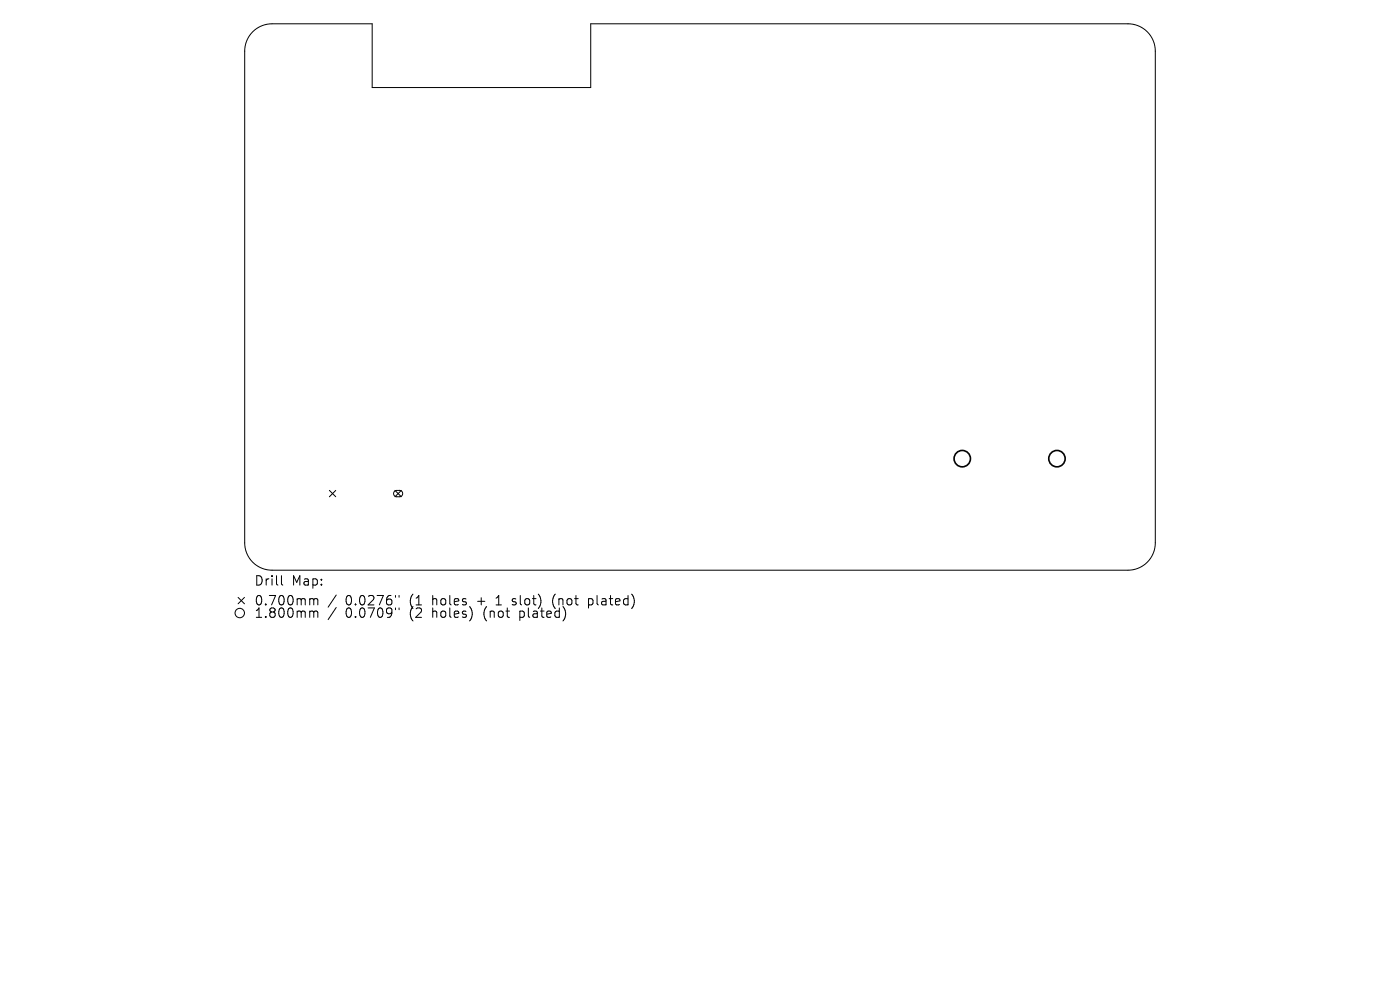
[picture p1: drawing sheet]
<svg xmlns="http://www.w3.org/2000/svg" width="297mm" height="210mm" viewBox="0 0 297 210" stroke-linecap="round" stroke-linejoin="round" font-family="sans-serif">
<defs><g id="words">
<g font-size="2.8">
<text x="53.9" y="124.5">Drill</text>
<text x="61.9" y="124.5">Map:</text>
<text x="53.9" y="128.7">0.700mm</text>
<text x="53.9" y="131.3">1.800mm</text>
<text x="73.3" y="128.7">0.0276&quot;</text>
<text x="73.3" y="131.3">0.0709&quot;</text>
<text x="87" y="128.7">(1</text>
<text x="87" y="131.3">(2</text>
<text x="92" y="128.7">holes</text>
<text x="92" y="131.3">holes)</text>
<text x="101.7" y="128.7">+</text>
<text x="103.1" y="131.3">(not</text>
<text x="105.9" y="128.7">1</text>
<text x="109.5" y="128.7">slot)</text>
<text x="110.9" y="131.3">plated)</text>
<text x="118.2" y="128.7">(not</text>
<text x="126" y="128.7">plated)</text>
</g>
</g></defs>
<g fill="none" stroke="#000" stroke-width=".21">
<path d="M53.6 6.7a5.8 5.8 0 0 1 4.1-1.7h21.3v13.6h46.3v-13.6h114a5.8 5.8 0 0 1 5.8 5.8v104.4a5.8 5.8 0 0 1-5.8 5.8h-181.6a5.8 5.8 0 0 1-5.8-5.8v-104.4a5.8 5.8 0 0 1 1.7-4.1zM69.9 104l1.3 1.4M71.2 104l-1.3 1.4M83.7 104.2l.4-.2 .9 .1 .4 .4v.5l-.5 .4-1-.1-.4-.5zM83.8 104l1.3 1.4M85.1 104l-1.3 1.4M50.5 126.7l1.4 1.4M51.9 126.7l-1.4 1.4M59.7 122.1v1.7l.3 .3M66 127h.3l.3 .3M66 129.6h.3l.3 .3M66.6 127.3l.3-.3 .4 .1 .1 1.2"/>
<path d="M66.6 127.3v1M66.6 129.9v1.1M66.6 129.9l.3-.3 .4 .1 .1 1.3M71.3 126.2l-1.7 2.6M71.3 128.9l-1.7 2.5M83.9 126.3v.4M83.9 129v.3M84.7 126.3v.4M84.7 129v.3M108.7 128.2l.2 .1M108.8 127.1v.5M117.5 126.4l-.3 1 .2 1.1"/>
<path d="M124.9 127v2M124.9 128.2l.5 .1M125.4 127l-.5 .1"/>
<circle cx="50.9" cy="130" r="1"/>
</g>
<g fill="none" stroke="#000" stroke-width=".35">
<circle cx="204.1" cy="97.3" r="1.74"/>
<circle cx="224.2" cy="97.3" r="1.74"/>
</g>
<use href="#words"/>
</svg>
